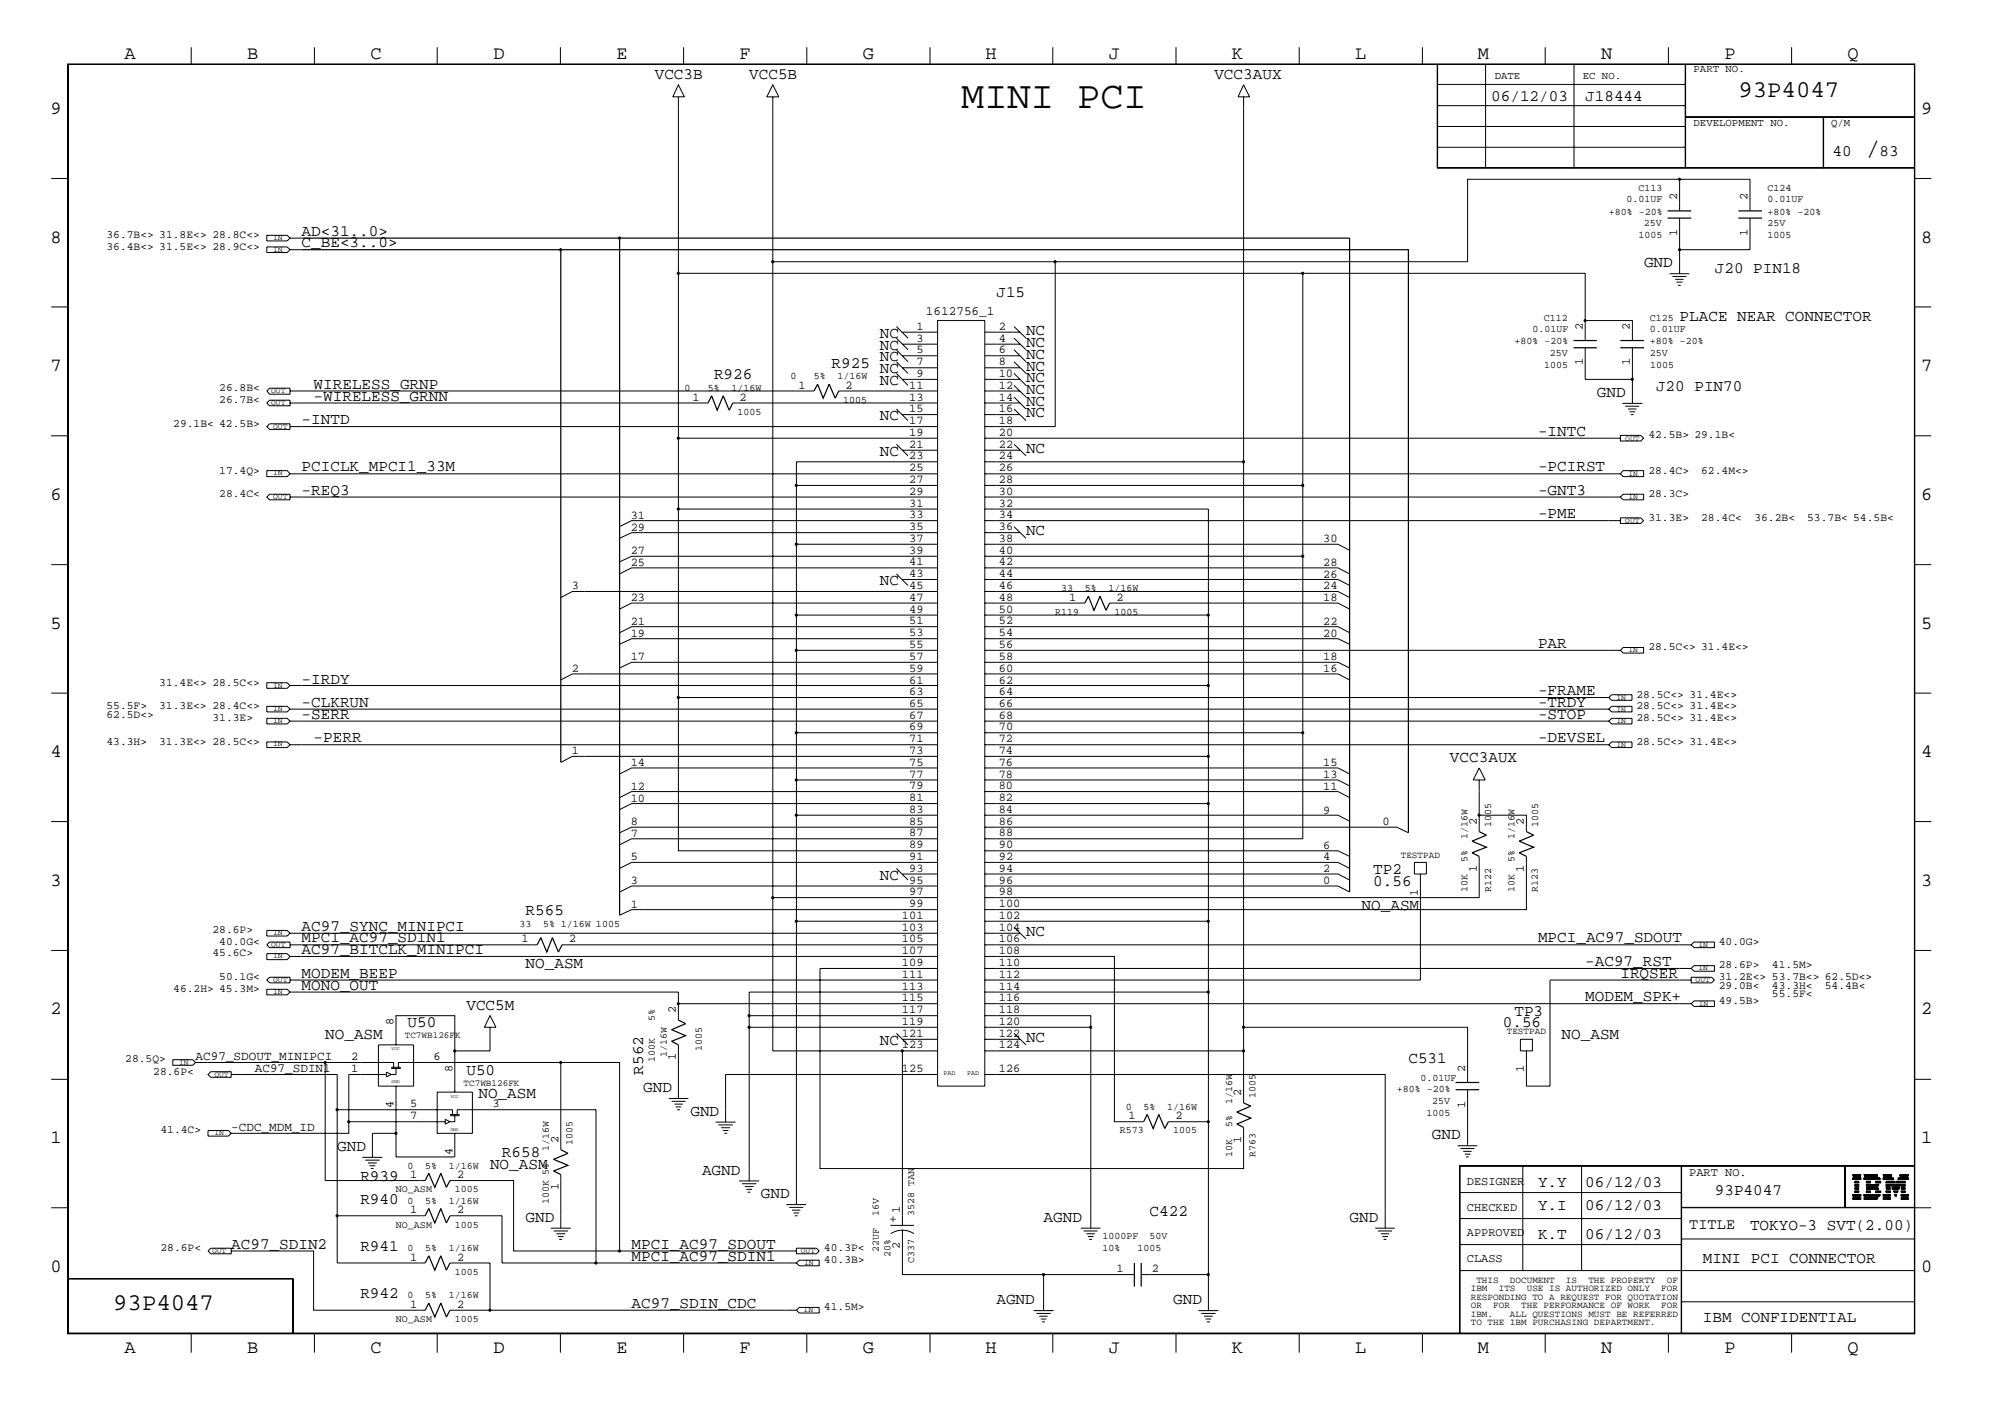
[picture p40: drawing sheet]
<svg xmlns="http://www.w3.org/2000/svg" width="423mm" height="299mm" viewBox="0 0 423 299" stroke-linecap="round" stroke-linejoin="round" font-family="sans-serif">
<defs><g id="words">
<text font-size="8.2" x="203.5" y="22.9">MINI PCI</text>
<text font-size="5.2" x="395" y="32.9">/</text>
<g font-size="5.1">
<text x="368" y="20.5">93P4047</text>
<text x="24" y="277.2">93P4047</text>
</g>
<g font-size="4">
<text x="26.3" y="12.5">A</text>
<text x="52.3" y="12.5">B</text>
<text x="78.4" y="12.5">C</text>
<text x="104.5" y="12.5">D</text>
<text x="130.5" y="12.5">E</text>
<text x="156.5" y="12.5">F</text>
<text x="182.6" y="12.5">G</text>
<text x="208.6" y="12.5">H</text>
<text x="234.7" y="12.5">J</text>
<text x="260.8" y="12.5">K</text>
<text x="286.9" y="12.5">L</text>
<text x="312.8" y="12.5">M</text>
<text x="338.9" y="12.5">N</text>
<text x="365" y="12.5">P</text>
<text x="391.1" y="12.5">Q</text>
<text x="10.7" y="24.1">9</text>
<text x="406.7" y="24.1">9</text>
<text x="10.7" y="51.4">8</text>
<text x="406.7" y="51.4">8</text>
<text x="10.7" y="78.6">7</text>
<text x="406.7" y="78.6">7</text>
<text x="10.7" y="105.8">6</text>
<text x="406.7" y="105.8">6</text>
<text x="10.7" y="133.1">5</text>
<text x="406.7" y="133.1">5</text>
<text x="10.7" y="160.2">4</text>
<text x="406.7" y="160.2">4</text>
<text x="10.7" y="187.5">3</text>
<text x="406.7" y="187.5">3</text>
<text x="10.7" y="214.6">2</text>
<text x="406.7" y="214.6">2</text>
<text x="10.7" y="241.9">1</text>
<text x="406.7" y="241.9">1</text>
<text x="10.7" y="269.2">0</text>
<text x="406.7" y="269.2">0</text>
<text x="26.3" y="286.2">A</text>
<text x="52.3" y="286.2">B</text>
<text x="78.4" y="286.2">C</text>
<text x="104.5" y="286.2">D</text>
<text x="130.5" y="286.2">E</text>
<text x="156.5" y="286.2">F</text>
<text x="182.6" y="286.2">G</text>
<text x="208.6" y="286.2">H</text>
<text x="234.7" y="286.2">J</text>
<text x="260.8" y="286.2">K</text>
<text x="286.9" y="286.2">L</text>
<text x="312.8" y="286.2">M</text>
<text x="338.9" y="286.2">N</text>
<text x="365" y="286.2">P</text>
<text x="391.1" y="286.2">Q</text>
</g>
<g font-size="3.4">
<text x="138.6" y="16.7">VCC3B</text>
<text x="158.6" y="16.7">VCC5B</text>
<text x="257" y="16.7">VCC3AUX</text>
<text x="315.6" y="21.4">06/12/03</text>
<text x="335.5" y="21.4">J18444</text>
<text x="387.9" y="32.9">40</text>
<text x="397.8" y="32.9">83</text>
<text x="63.8" y="52.3">C_BE&lt;3..0&gt;</text>
<text x="63.8" y="49.9">AD&lt;31..0&gt;</text>
<text x="348" y="56.6">GND</text>
<text x="363" y="57.8">J20 PIN18</text>
<text x="210.9" y="62.8">J15</text>
<text x="186.3" y="71.5">NC</text>
<text x="217.2" y="70.9">NC</text>
<text x="355.5" y="67.8">PLACE NEAR CONNECTOR</text>
<text x="176" y="77.8">R925</text>
<text x="186.3" y="76.5">NC</text>
<text x="186.3" y="74">NC</text>
<text x="217.2" y="73.4">NC</text>
<text x="217.2" y="75.9">NC</text>
<text x="66.4" y="82.3">WIRELESS_GRNP</text>
<text x="151.1" y="80.3">R926</text>
<text x="186.3" y="79">NC</text>
<text x="186.3" y="81.4">NC</text>
<text x="217.2" y="80.9">NC</text>
<text x="217.2" y="83.4">NC</text>
<text x="217.2" y="78.4">NC</text>
<text x="338" y="84">GND</text>
<text x="350.5" y="82.7">J20 PIN70</text>
<text x="63.8" y="89.7">-INTD</text>
<text x="66.4" y="84.8">-WIRELESS_GRNN</text>
<text x="186.3" y="88.9">NC</text>
<text x="217.2" y="88.3">NC</text>
<text x="217.2" y="85.9">NC</text>
<text x="217.2" y="95.8">NC</text>
<text x="325.5" y="92.2">-INTC</text>
<text x="63.8" y="99.7">PCICLK_MPCI1_33M</text>
<text x="186.3" y="96.4">NC</text>
<text x="325.5" y="99.7">-PCIRST</text>
<text x="63.8" y="104.7">-REQ3</text>
<text x="325.5" y="104.7">-GNT3</text>
<text x="217.2" y="113.3">NC</text>
<text x="325.5" y="109.6">-PME</text>
<text x="186.3" y="123.9">NC</text>
<text x="325.5" y="137.1">PAR</text>
<text x="63.8" y="149.5">-CLKRUN</text>
<text x="63.8" y="144.6">-IRDY</text>
<text x="325.5" y="147.1">-FRAME</text>
<text x="325.5" y="149.5">-TRDY</text>
<text x="63.8" y="152.1">-SERR</text>
<text x="325.5" y="152.1">-STOP</text>
<text x="66.4" y="157.1">-PERR</text>
<text x="306.9" y="161.3">VCC3AUX</text>
<text x="325.5" y="157.1">-DEVSEL</text>
<text x="290.7" y="184.9">TP2</text>
<text x="186.3" y="186.2">NC</text>
<text x="290.7" y="187.5">0.56</text>
<text x="63.8" y="196.9">AC97_SYNC_MINIPCI</text>
<text x="111.3" y="193.6">R565</text>
<text x="288.2" y="192.4">NO_ASM</text>
<text x="63.8" y="201.9">AC97_BITCLK_MINIPCI</text>
<text x="63.8" y="199.4">MPCI_AC97_SDIN1</text>
<text x="217.2" y="198">NC</text>
<text x="325.5" y="199.4">MPCI_AC97_SDOUT</text>
<text x="63.8" y="209.4">MONO_OUT</text>
<text x="63.8" y="206.8">MODEM_BEEP</text>
<text x="111.3" y="204.9">NO_ASM</text>
<text x="335.5" y="204.4">-AC97_RST</text>
<text x="343" y="206.8">IRQSER</text>
<text x="98.7" y="213.6">VCC5M</text>
<text x="320.5" y="214.9">TP3</text>
<text x="335.5" y="211.8">MODEM_SPK+</text>
<text x="68.8" y="219.9">NO_ASM</text>
<text x="86.3" y="217.3">U50</text>
<text x="186.3" y="221.1">NC</text>
<text x="217.2" y="220.5">NC</text>
<text x="318.1" y="217.3">0.56</text>
<text x="330.5" y="219.9">NO_ASM</text>
<text x="98.7" y="227.3">U50</text>
<text x="136.1" y="227.3" transform="rotate(-90 136.1 227.3)">R562</text>
<text x="298.1" y="224.8">C531</text>
<text x="101.3" y="232.3">NO_ASM</text>
<text x="136.1" y="231.1">GND</text>
<text x="146.1" y="236.1">GND</text>
<text x="71.4" y="243.5">GND</text>
<text x="106.3" y="244.8">R658</text>
<text x="303.1" y="241">GND</text>
<text x="76.3" y="249.8">R939</text>
<text x="103.7" y="247.2">NO_ASM</text>
<text x="148.6" y="248.5">AGND</text>
<text x="325.5" y="251">Y.Y</text>
<text x="335.5" y="251">06/12/03</text>
<text x="76.3" y="254.8">R940</text>
<text x="161" y="253.5">GND</text>
<text x="243.3" y="257.2">C422</text>
<text x="325.5" y="255.9">Y.I</text>
<text x="335.5" y="255.9">06/12/03</text>
<text x="363" y="252.7">93P4047</text>
<text x="111.3" y="258.5">GND</text>
<text x="220.9" y="258.5">AGND</text>
<text x="285.7" y="258.5">GND</text>
<text x="325.5" y="262.2">K.T</text>
<text x="335.5" y="262.2">06/12/03</text>
<text x="370.4" y="260.2">TOKYO-3 SVT(2.00)</text>
<text x="48.9" y="264.2">AC97_SDIN2</text>
<text x="76.3" y="264.7">R941</text>
<text x="133.7" y="266.7">MPCI_AC97_SDIN1</text>
<text x="133.7" y="264.2">MPCI_AC97_SDOUT</text>
<text x="360.4" y="267.2">MINI PCI CONNECTOR</text>
<text x="76.3" y="274.7">R942</text>
<text x="210.9" y="275.9">AGND</text>
<text x="248.3" y="275.9">GND</text>
<text x="133.7" y="276.7">AC97_SDIN_CDC</text>
<text x="360.4" y="279.7">IBM CONFIDENTIAL</text>
</g>
<text font-size="3.2" x="357.5" y="260">TITLE</text>
<g font-size="2.7">
<text x="196" y="66.5">1612756_1</text>
<text x="41.4" y="224.4">AC97_SDOUT_MINIPCI</text>
<text x="53.9" y="226.8">AC97_SDIN1</text>
<text x="48.9" y="239.3">-CDC_MDM_ID</text>
<text x="189.7" y="258.8" transform="rotate(-90 189.7 258.8)">+</text>
</g>
<g font-size="2.5">
<text x="355" y="42.4" transform="rotate(-90 355 42.4)">2</text>
<text x="369.9" y="42.4" transform="rotate(-90 369.9 42.4)">2</text>
<text x="355" y="49.9" transform="rotate(-90 355 49.9)">1</text>
<text x="369.9" y="49.9" transform="rotate(-90 369.9 49.9)">1</text>
<text x="194" y="69.8">1</text>
<text x="211.4" y="69.8">2</text>
<text x="335" y="69.8" transform="rotate(-90 335 69.8)">2</text>
<text x="345" y="69.8" transform="rotate(-90 345 69.8)">2</text>
<text x="194" y="72.3">3</text>
<text x="194" y="74.8">5</text>
<text x="194" y="77.3">7</text>
<text x="211.4" y="72.3">4</text>
<text x="211.4" y="74.8">6</text>
<text x="211.4" y="77.3">8</text>
<text x="335" y="77.3" transform="rotate(-90 335 77.3)">1</text>
<text x="345" y="77.3" transform="rotate(-90 345 77.3)">1</text>
<text x="169" y="82.3">1</text>
<text x="179" y="82.3">2</text>
<text x="192.4" y="82.3">11</text>
<text x="194" y="79.8">9</text>
<text x="211.4" y="79.8">10</text>
<text x="211.4" y="82.3">12</text>
<text x="146.6" y="84.8">1</text>
<text x="156.5" y="84.8">2</text>
<text x="192.4" y="84.8">13</text>
<text x="192.4" y="87.2">15</text>
<text x="192.4" y="89.7">17</text>
<text x="211.4" y="84.8">14</text>
<text x="211.4" y="87.2">16</text>
<text x="211.4" y="89.7">18</text>
<text x="192.4" y="92.2">19</text>
<text x="192.4" y="94.7">21</text>
<text x="211.4" y="92.2">20</text>
<text x="211.4" y="94.7">22</text>
<text x="192.4" y="97.2">23</text>
<text x="192.4" y="99.7">25</text>
<text x="211.4" y="97.2">24</text>
<text x="211.4" y="99.7">26</text>
<text x="192.4" y="107.2">31</text>
<text x="192.4" y="104.7">29</text>
<text x="192.4" y="102.2">27</text>
<text x="211.4" y="107.2">32</text>
<text x="211.4" y="104.7">30</text>
<text x="211.4" y="102.2">28</text>
<text x="133.5" y="112.3">29</text>
<text x="133.5" y="109.8">31</text>
<text x="192.4" y="112.2">35</text>
<text x="192.4" y="109.6">33</text>
<text x="211.4" y="112.2">36</text>
<text x="211.4" y="109.6">34</text>
<text x="133.5" y="119.7">25</text>
<text x="133.5" y="117.3">27</text>
<text x="192.4" y="119.6">41</text>
<text x="192.4" y="117.2">39</text>
<text x="192.4" y="114.6">37</text>
<text x="211.4" y="119.6">42</text>
<text x="211.4" y="117.2">40</text>
<text x="211.4" y="114.6">38</text>
<text x="280.1" y="119.7">28</text>
<text x="280.1" y="114.7">30</text>
<text x="121.1" y="124.7">3</text>
<text x="192.4" y="124.6">45</text>
<text x="192.4" y="122.2">43</text>
<text x="211.4" y="124.6">46</text>
<text x="211.4" y="122.2">44</text>
<text x="280.1" y="124.7">24</text>
<text x="280.1" y="122.3">26</text>
<text x="133.5" y="127.3">23</text>
<text x="192.4" y="129.6">49</text>
<text x="192.4" y="127.1">47</text>
<text x="211.4" y="129.6">50</text>
<text x="211.4" y="127.1">48</text>
<text x="226.3" y="127.1">1</text>
<text x="236.3" y="127.1">2</text>
<text x="280.1" y="127.3">18</text>
<text x="133.5" y="134.7">19</text>
<text x="133.5" y="132.2">21</text>
<text x="192.4" y="137.1">55</text>
<text x="192.4" y="134.6">53</text>
<text x="192.4" y="132.1">51</text>
<text x="211.4" y="137.1">56</text>
<text x="211.4" y="134.6">54</text>
<text x="211.4" y="132.1">52</text>
<text x="280.1" y="134.7">20</text>
<text x="280.1" y="132.2">22</text>
<text x="121.1" y="142.2">2</text>
<text x="133.5" y="139.7">17</text>
<text x="192.4" y="142.1">59</text>
<text x="192.4" y="139.6">57</text>
<text x="211.4" y="142.1">60</text>
<text x="211.4" y="139.6">58</text>
<text x="280.1" y="139.7">18</text>
<text x="280.1" y="142.2">16</text>
<text x="192.4" y="149.5">65</text>
<text x="192.4" y="147.1">63</text>
<text x="192.4" y="144.6">61</text>
<text x="211.4" y="149.5">66</text>
<text x="211.4" y="147.1">64</text>
<text x="211.4" y="144.6">62</text>
<text x="192.4" y="154.5">69</text>
<text x="192.4" y="152.1">67</text>
<text x="211.4" y="154.5">70</text>
<text x="211.4" y="152.1">68</text>
<text x="121.1" y="159.6">1</text>
<text x="192.4" y="157.1">71</text>
<text x="192.4" y="159.5">73</text>
<text x="211.4" y="157.1">72</text>
<text x="211.4" y="159.5">74</text>
<text x="133.5" y="167.1">12</text>
<text x="133.5" y="162.1">14</text>
<text x="192.4" y="162.1">75</text>
<text x="192.4" y="164.5">77</text>
<text x="192.4" y="167">79</text>
<text x="211.4" y="162.1">76</text>
<text x="211.4" y="164.5">78</text>
<text x="211.4" y="167">80</text>
<text x="280.1" y="167.1">11</text>
<text x="280.1" y="164.6">13</text>
<text x="280.1" y="162.1">15</text>
<text x="133.5" y="169.6">10</text>
<text x="192.4" y="169.5">81</text>
<text x="192.4" y="172">83</text>
<text x="211.4" y="169.5">82</text>
<text x="211.4" y="172">84</text>
<text x="280.1" y="172.1">9</text>
<text x="133.5" y="177">7</text>
<text x="133.5" y="174.6">8</text>
<text x="192.4" y="179.5">89</text>
<text x="192.4" y="177">87</text>
<text x="192.4" y="174.5">85</text>
<text x="211.4" y="179.5">90</text>
<text x="211.4" y="177">88</text>
<text x="211.4" y="174.5">86</text>
<text x="280.1" y="179.6">6</text>
<text x="292.6" y="174.6">0</text>
<text x="312.6" y="174.5" transform="rotate(-90 312.6 174.5)">2</text>
<text x="322.6" y="174.5" transform="rotate(-90 322.6 174.5)">2</text>
<text x="133.5" y="182">5</text>
<text x="192.4" y="184.5">93</text>
<text x="192.4" y="181.9">91</text>
<text x="211.4" y="184.5">94</text>
<text x="211.4" y="181.9">92</text>
<text x="280.1" y="184.6">2</text>
<text x="280.1" y="182">4</text>
<text x="312.6" y="184.5" transform="rotate(-90 312.6 184.5)">1</text>
<text x="322.6" y="184.5" transform="rotate(-90 322.6 184.5)">1</text>
<text x="133.5" y="187">3</text>
<text x="192.4" y="191.9">99</text>
<text x="192.4" y="189.4">97</text>
<text x="192.4" y="186.9">95</text>
<text x="211.4" y="191.9">100</text>
<text x="211.4" y="189.4">98</text>
<text x="211.4" y="186.9">96</text>
<text x="280.1" y="187">0</text>
<text x="300.1" y="189.5" transform="rotate(-90 300.1 189.5)">1</text>
<text x="133.5" y="192">1</text>
<text x="190.9" y="196.9">103</text>
<text x="190.9" y="194.4">101</text>
<text x="211.4" y="196.9">104</text>
<text x="211.4" y="194.4">102</text>
<text x="110.4" y="199.4">1</text>
<text x="120.5" y="199.4">2</text>
<text x="190.9" y="201.9">107</text>
<text x="190.9" y="199.4">105</text>
<text x="211.4" y="201.9">108</text>
<text x="211.4" y="199.4">106</text>
<text x="190.9" y="209.4">113</text>
<text x="190.9" y="206.8">111</text>
<text x="190.9" y="204.4">109</text>
<text x="211.4" y="209.4">114</text>
<text x="211.4" y="206.8">112</text>
<text x="211.4" y="204.4">110</text>
<text x="143.1" y="214.4" transform="rotate(-90 143.1 214.4)">2</text>
<text x="190.9" y="214.4">117</text>
<text x="190.9" y="211.8">115</text>
<text x="211.4" y="214.4">118</text>
<text x="211.4" y="211.8">116</text>
<text x="83.3" y="216.8" transform="rotate(-90 83.3 216.8)">8</text>
<text x="190.9" y="216.8">119</text>
<text x="190.9" y="221.8">123</text>
<text x="190.9" y="219.4">121</text>
<text x="211.4" y="219.4">122</text>
<text x="211.4" y="216.8">120</text>
<text x="211.4" y="221.8">124</text>
<text x="74.3" y="224.4">2</text>
<text x="74.3" y="226.8">1</text>
<text x="91.8" y="224.4">6</text>
<text x="95.8" y="226.8" transform="rotate(-90 95.8 226.8)">8</text>
<text x="143.1" y="224.4" transform="rotate(-90 143.1 224.4)">1</text>
<text x="190.9" y="226.8">125</text>
<text x="211.4" y="226.8">126</text>
<text x="310.1" y="226.8" transform="rotate(-90 310.1 226.8)">2</text>
<text x="322.6" y="226.8" transform="rotate(-90 322.6 226.8)">1</text>
<text x="262.7" y="231.8" transform="rotate(-90 262.7 231.8)">2</text>
<text x="83.3" y="234.4" transform="rotate(-90 83.3 234.4)">4</text>
<text x="86.8" y="234.3">5</text>
<text x="86.8" y="236.8">7</text>
<text x="104.2" y="234.3">3</text>
<text x="238.8" y="236.8">1</text>
<text x="248.8" y="236.8">2</text>
<text x="310.1" y="234.4" transform="rotate(-90 310.1 234.4)">1</text>
<text x="95.8" y="244.3" transform="rotate(-90 95.8 244.3)">4</text>
<text x="118.2" y="241.8" transform="rotate(-90 118.2 241.8)">2</text>
<text x="262.7" y="241.8" transform="rotate(-90 262.7 241.8)">1</text>
<text x="86.8" y="249.3">1</text>
<text x="96.8" y="249.3">2</text>
<text x="118.2" y="251.8" transform="rotate(-90 118.2 251.8)">1</text>
<text x="310.5" y="250.6">DESIGNER</text>
<text x="357.5" y="248.8">PART NO.</text>
<text x="86.8" y="256.7">1</text>
<text x="96.8" y="256.7">2</text>
<text x="190.5" y="256.7" transform="rotate(-90 190.5 256.7)">1</text>
<text x="310.5" y="256.1">CHECKED</text>
<text x="310.5" y="261.5">APPROVED</text>
<text x="86.8" y="266.7">1</text>
<text x="96.8" y="266.7">2</text>
<text x="190.5" y="264.2" transform="rotate(-90 190.5 264.2)">2</text>
<text x="236.3" y="269.2">1</text>
<text x="243.8" y="269.2">2</text>
<text x="310.5" y="267">CLASS</text>
<text x="86.8" y="276.7">1</text>
<text x="96.8" y="276.7">2</text>
</g>
<g font-size="2.4">
<text x="22.5" y="52.8">36.4B&lt;&gt; 31.5E&lt;&gt; 28.9C&lt;&gt;</text>
<text x="22.5" y="50.4">36.7B&lt;&gt; 31.8E&lt;&gt; 28.8C&lt;&gt;</text>
<text x="46.4" y="82.7">26.8B&lt;</text>
<text x="46.4" y="85.3">26.7B&lt;</text>
<text x="36.7" y="90.3">29.1B&lt; 42.5B&gt;</text>
<text x="348.9" y="92.7">42.5B&gt; 29.1B&lt;</text>
<text x="46.4" y="100.2">17.4Q&gt;</text>
<text x="348.9" y="100.2">28.4C&gt;</text>
<text x="360.1" y="100.2">62.4M&lt;&gt;</text>
<text x="46.4" y="105.2">28.4C&lt;</text>
<text x="348.9" y="105.2">28.3C&gt;</text>
<text x="348.9" y="110.2">31.3E&gt;</text>
<text x="360.1" y="110.2">28.4C&lt;</text>
<text x="371.3" y="110.2">36.2B&lt;</text>
<text x="382.5" y="110.2">53.7B&lt; 54.5B&lt;</text>
<text x="348.9" y="137.6">28.5C&lt;&gt; 31.4E&lt;&gt;</text>
<text x="33.7" y="145">31.4E&lt;&gt; 28.5C&lt;&gt;</text>
<text x="346.4" y="147.6">28.5C&lt;&gt; 31.4E&lt;&gt;</text>
<text x="22.5" y="151.8">62.5D&lt;&gt;</text>
<text x="22.5" y="150">55.5F&gt;</text>
<text x="33.7" y="150">31.3E&lt;&gt; 28.4C&lt;&gt;</text>
<text x="45" y="152.6">31.3E&gt;</text>
<text x="346.4" y="150">28.5C&lt;&gt; 31.4E&lt;&gt;</text>
<text x="346.4" y="152.6">28.5C&lt;&gt; 31.4E&lt;&gt;</text>
<text x="22.5" y="157.6">43.3H&gt;</text>
<text x="33.7" y="157.6">31.3E&lt;&gt; 28.5C&lt;&gt;</text>
<text x="346.4" y="157.6">28.5C&lt;&gt; 31.4E&lt;&gt;</text>
<text x="45" y="197.4">28.6P&gt;</text>
<text x="45" y="202.4">45.6C&gt;</text>
<text x="46.4" y="199.9">40.0G&lt;</text>
<text x="363.8" y="199.9">40.0G&gt;</text>
<text x="36.7" y="209.9">46.2H&gt; 45.3M&gt;</text>
<text x="46.4" y="207.3">50.1G&lt;</text>
<text x="363.8" y="204.9">28.6P&gt;</text>
<text x="363.8" y="209.2">29.0B&lt;</text>
<text x="363.8" y="207.3">31.2E&lt;&gt; 53.7B&lt;&gt; 62.5D&lt;&gt;</text>
<text x="375.1" y="204.9">41.5M&gt;</text>
<text x="375.1" y="209.2">43.3H&lt;</text>
<text x="386.2" y="209.2">54.4B&lt;</text>
<text x="363.8" y="212.3">49.5B&gt;</text>
<text x="375.1" y="211">55.5F&lt;</text>
<text x="26.5" y="224.8">28.5Q&gt;</text>
<text x="32.4" y="227.3">28.6P&lt;</text>
<text x="34" y="239.8">41.4C&gt;</text>
<text x="34" y="264.7">28.6P&lt;</text>
<text x="174.4" y="267.2">40.3B&gt;</text>
<text x="174.4" y="264.7">40.3P&lt;</text>
<text x="174.4" y="277.2">41.5M&gt;</text>
</g>
<g font-size="2.3">
<text x="316.4" y="16.7">DATE</text>
<text x="335" y="16.7">EC NO.</text>
<text x="358.5" y="15.2">PART NO.</text>
<text x="358.5" y="26.6">DEVELOPMENT NO.</text>
<text x="387.6" y="26.6">Q/M</text>
</g>
<g font-size="2.1">
<text x="346.8" y="40.4">C113</text>
<text x="374.1" y="40.4">C124</text>
<text x="340.5" y="45.4">+80% -20%</text>
<text x="344.3" y="42.8">0.01UF</text>
<text x="348" y="47.8">25V</text>
<text x="374.1" y="47.8">25V</text>
<text x="374.1" y="45.4">+80% -20%</text>
<text x="374.1" y="42.8">0.01UF</text>
<text x="346.8" y="50.4">1005</text>
<text x="374.1" y="50.4">1005</text>
<text x="324.4" y="70.3">0.01UF</text>
<text x="326.8" y="67.8">C112</text>
<text x="349.2" y="70.3">0.01UF</text>
<text x="349.2" y="67.8">C125</text>
<text x="320.5" y="72.8">+80% -20%</text>
<text x="326.8" y="77.8">1005</text>
<text x="328.1" y="75.3">25V</text>
<text x="349.2" y="75.3">25V</text>
<text x="349.2" y="72.8">+80% -20%</text>
<text x="349.3" y="77.8">1005</text>
<text x="144.9" y="82.7">0</text>
<text x="149.9" y="82.7">5%</text>
<text x="154.9" y="82.7">1/16W</text>
<text x="167.3" y="80.3">0</text>
<text x="172.3" y="80.3">5%</text>
<text x="177.3" y="80.3">1/16W</text>
<text x="156.1" y="87.7">1005</text>
<text x="178.5" y="85.3">1005</text>
<text x="224.6" y="125.1">33</text>
<text x="229.6" y="125.1">5%</text>
<text x="234.6" y="125.1">1/16W</text>
<text x="223.4" y="130.1">R119</text>
<text x="235.9" y="130.1">1005</text>
<text x="310.6" y="177.5" transform="rotate(-90 310.6 177.5)">1/16W</text>
<text x="315.6" y="175" transform="rotate(-90 315.6 175)">1005</text>
<text x="320.5" y="177.5" transform="rotate(-90 320.5 177.5)">1/16W</text>
<text x="325.5" y="175" transform="rotate(-90 325.5 175)">1005</text>
<text x="310.6" y="182.5" transform="rotate(-90 310.6 182.5)">5%</text>
<text x="320.5" y="182.5" transform="rotate(-90 320.5 182.5)">5%</text>
<text x="310.6" y="188.7" transform="rotate(-90 310.6 188.7)">10K</text>
<text x="315.6" y="188.7" transform="rotate(-90 315.6 188.7)">R122</text>
<text x="320.5" y="188.7" transform="rotate(-90 320.5 188.7)">10K</text>
<text x="325.5" y="188.7" transform="rotate(-90 325.5 188.7)">R123</text>
<text x="110" y="196.2">33</text>
<text x="115" y="196.2">5% 1/16W 1005</text>
<text x="138.6" y="216.1" transform="rotate(-90 138.6 216.1)">5%</text>
<text x="138.6" y="224.8" transform="rotate(-90 138.6 224.8)">100K</text>
<text x="141.1" y="223.6" transform="rotate(-90 141.1 223.6)">1/16W</text>
<text x="148.6" y="222.3" transform="rotate(-90 148.6 222.3)">1005</text>
<text x="260.8" y="233.5" transform="rotate(-90 260.8 233.5)">1/16W</text>
<text x="265.8" y="232.3" transform="rotate(-90 265.8 232.3)">1005</text>
<text x="295.7" y="231.1">+80% -20%</text>
<text x="300.7" y="228.6">0.01UF</text>
<text x="303.1" y="233.5">25V</text>
<text x="237.1" y="239.8">R573</text>
<text x="238.3" y="234.8">0</text>
<text x="242.1" y="234.8">5%</text>
<text x="247.1" y="234.8">1/16W</text>
<text x="248.3" y="239.8">1005</text>
<text x="260.8" y="238.5" transform="rotate(-90 260.8 238.5)">5%</text>
<text x="301.9" y="236.1">1005</text>
<text x="116.2" y="243.5" transform="rotate(-90 116.2 243.5)">1/16W</text>
<text x="121.2" y="242.2" transform="rotate(-90 121.2 242.2)">1005</text>
<text x="260.8" y="244.8" transform="rotate(-90 260.8 244.8)">10K</text>
<text x="265.8" y="244.8" transform="rotate(-90 265.8 244.8)">R763</text>
<text x="86.3" y="247.2">0</text>
<text x="90" y="247.2">5%</text>
<text x="95" y="247.2">1/16W</text>
<text x="83.8" y="252.2">NO_ASM</text>
<text x="86.3" y="254.8">0</text>
<text x="90" y="254.8">5%</text>
<text x="95" y="254.8">1/16W</text>
<text x="96.3" y="252.2">1005</text>
<text x="116.2" y="254.8" transform="rotate(-90 116.2 254.8)">100K 5%</text>
<text x="186" y="257.3" transform="rotate(-90 186 257.3)">16V</text>
<text x="193.5" y="257.2" transform="rotate(-90 193.5 257.2)">3528 TAN</text>
<text x="83.8" y="259.8">NO_ASM</text>
<text x="96.3" y="259.8">1005</text>
<text x="233.3" y="262.2">1000PF</text>
<text x="243.3" y="262.2">50V</text>
<text x="86.3" y="264.7">0</text>
<text x="90" y="264.7">5%</text>
<text x="95" y="264.7">1/16W</text>
<text x="96.3" y="269.7">1005</text>
<text x="186" y="264.8" transform="rotate(-90 186 264.8)">22UF</text>
<text x="188.5" y="266" transform="rotate(-90 188.5 266)">20%</text>
<text x="193.5" y="267.2" transform="rotate(-90 193.5 267.2)">C337</text>
<text x="233.3" y="264.7">10%</text>
<text x="240.8" y="264.7">1005</text>
<text x="86.3" y="274.7">0</text>
<text x="90" y="274.7">5%</text>
<text x="95" y="274.7">1/16W</text>
<text x="83.8" y="279.7">NO_ASM</text>
<text x="96.3" y="279.7">1005</text>
</g>
<g font-size="2">
<text x="296.5" y="181.4">TESTPAD</text>
<text x="85.7" y="219.7">TC7WB126FK</text>
<text x="318.9" y="218.9">TESTPAD</text>
<text x="98.1" y="229.7">TC7WB126FK</text>
<text x="311.3" y="273.2">IBM</text>
<text x="311.3" y="275">RESPONDING TO A REQUEST FOR QUOTATION</text>
<text x="312.5" y="271.4">THIS</text>
<text x="317.2" y="273.2">ITS</text>
<text x="319.6" y="271.4">DOCUMENT</text>
<text x="323.2" y="273.2">USE IS AUTHORIZED ONLY</text>
<text x="331.5" y="271.4">IS</text>
<text x="336.2" y="271.4">THE PROPERTY</text>
<text x="351.6" y="273.2">FOR</text>
<text x="352.8" y="271.4">OF</text>
<text x="311.3" y="276.7">OR</text>
<text x="311.3" y="278.6">IBM.</text>
<text x="311.3" y="280.2">TO THE IBM PURCHASING DEPARTMENT.</text>
<text x="316.1" y="276.7">FOR</text>
<text x="319.6" y="278.6">ALL QUESTIONS MUST BE REFERRED</text>
<text x="322" y="276.7">THE PERFORMANCE OF WORK</text>
<text x="351.6" y="276.7">FOR</text>
</g>
<g font-size="1.7">
<text x="57.8" y="50.7">IN</text>
<text x="57.8" y="53.3">IN</text>
<text x="57.4" y="83.2">OUT</text>
<text x="57.4" y="85.7">OUT</text>
<text x="57.8" y="90.7">OUT</text>
<text x="344" y="93.2">OUT</text>
<text x="57.8" y="100.6">IN</text>
<text x="344.7" y="100.7">IN</text>
<text x="57.8" y="105.7">OUT</text>
<text x="344.7" y="105.7">IN</text>
<text x="344" y="110.7">OUT</text>
<text x="344.7" y="138">IN</text>
<text x="57.8" y="145.5">IN</text>
<text x="342.1" y="148">IN</text>
<text x="57.8" y="150.5">IN</text>
<text x="57.8" y="152.9">IN</text>
<text x="342.1" y="150.5">IN</text>
<text x="342.1" y="153">IN</text>
<text x="57.8" y="157.9">IN</text>
<text x="342.1" y="158">IN</text>
<text x="57.8" y="197.8">IN</text>
<text x="57.4" y="200.3">OUT</text>
<text x="57.8" y="202.8">IN</text>
<text x="359.5" y="200.3">IN</text>
<text x="57.8" y="207.9">OUT</text>
<text x="358.9" y="207.9">OUT</text>
<text x="359.5" y="205.3">IN</text>
<text x="57.8" y="210.3">IN</text>
<text x="359.6" y="212.9">IN</text>
<text x="37.9" y="225.2">IN</text>
<text x="45.4" y="227.8">OUT</text>
<text x="45.4" y="240.2">IN</text>
<text x="44.9" y="265.2">OUT</text>
<text x="169.5" y="265.2">OUT</text>
<text x="170.2" y="267.6">IN</text>
<text x="170.1" y="277.5">IN</text>
</g>
<g font-size="1.4">
<text x="199.7" y="227.3">PAD</text>
<text x="204.7" y="227.3">PAD</text>
</g>
<g font-size="1">
<text x="82.9" y="222.3">VCC</text>
<text x="82.9" y="229.2">GND</text>
<text x="95.3" y="232.2">VCC</text>
<text x="95.3" y="239.2">GND</text>
</g>
</g></defs>
<g fill="none" stroke="#000" stroke-width=".25">
<path d="M63.8 50.4h67.3v143.2M63.8 52.8h54.9v108.5M118.7 52.8h179.4v123.4M131.1 50.4h154.6v138.3M353 46.1h5M353 44.6h5M368 46.1h5M368 44.6h5M333.1 73.6h4.9M333.1 72.1h4.9M343 73.6h5M343 72.1h5"/>
<path d="M149.9 85.3l.7-1.6 1.2 3.1 1.3-3.1 1.2 3.1 .8-1.5M172.3 82.7l.8-1.4 1.1 2.9 1.3-2.9 1.3 2.9 .7-1.5M229.6 127.6l.8-1.4 1.2 2.9 1.2-2.9 1.3 2.9 .8-1.5M313.1 175.9l1.5 .8-3 1.3 3 1.2-3 1.2 1.5 .8M323.1 175.9l1.5 .8-3 1.3 3 1.2-3 1.2 1.5 .8M113.7 199.9l.8-1.5 1.2 3 1.2-3 1.3 3 .8-1.5M143.6 215.8l1.5 .8-2.9 1.2 2.9 1.3-2.9 1.2 1.4 .8M242.1 237.3l.7-1.5 1.3 3 1.2-3 1.2 3 .8-1.5M263.2 233.3l1.6 .7-3 1.3 3 1.3-3 1.2 1.4 .7M308.1 230.5h5M308.1 229h5M90 257.2l.8-1.5 1.2 3 1.3-3 1.2 3 .7-1.5"/>
<path d="M90 249.8l.8-1.6 1.2 3 1.3-3 1.2 3 .7-1.4M118.7 243.2l1.5 .8-3 1.3 3 1.2-3 1.2 1.5 .8M90 277.2l.8-1.5 1.2 2.9 1.3-2.9 1.2 2.9 .7-1.4M90 267.2l.8-1.5 1.2 3 1.3-3 1.2 3 .7-1.5M240.1 267.2v5M241.6 267.2v5"/>
</g>
<g fill="none" stroke="#000" stroke-width=".21">
<path d="M14.3 13.5h391v268.7h-391zM14.5 13.6h390.7v268.4h-390.7zM40.5 10v3.5M66.5 10v3.5M92.5 10v3.5M118.6 10v3.5M143.6 17.9l1.3 2.6h-2.5zM144.7 10v3.5M163.6 17.9l1.2 2.6h-2.5zM170.8 10v3.5M196.8 10v3.5M222.8 10v3.5"/>
<path d="M248.9 10v3.5M263.2 17.9l1.3 2.6h-2.5zM275 10v3.5M301.1 10v3.5M304.2 13.5v22.1h101.1M304.2 17.9h52.5M304.3 13.5v22.1M314.5 13.5v22.1M327.1 10v3.5M333.2 13.5v22.1M353.1 10v3.5M356.7 13.5v22.1"/>
<path d="M356.8 13.5v22.1M379.2 10v3.5M10.8 37.8h3.5M143.6 20.5v37.3M163.6 20.5v201.8h34.9M263.2 20.5v201.8M304.2 35.5h101.1M304.2 26.8h52.5M304.2 22.4h52.5M304.3 31.2h52.4M355.5 37.9v6.7M356.7 24.8h48.6"/>
<path d="M356.7 24.7h48.6M385.9 24.8v10.8M386 24.8v10.8M405.3 37.8h3.5M56.5 49.8h4.3l.6 .6-.6 .6h-4.3zM56.5 52.2h4.3l.6 .6-.6 .6h-4.3zM61.4 50.4h2.4M61.4 52.8h2.4M143.6 57.8v34.9h54.9M143.6 57.8h191.9v14.3M223.4 55.4v34.9h-15M275.8 57.8v44.9"/>
<path d="M353.4 57.9h4.1M354 58.5h3M354.6 59.1h1.8M354.8 59.7h1.3M355.5 46.1v11.7M370.4 44.6v-6.7h-59.8v17.5h-147M370.4 46.1v6.7h-14.9M10.8 64.9h3.5M189.7 69.1l2.5 2.4M189.7 74l2.5 2.5M189.7 76.5l2.5 2.5M189.7 79l2.5 2.5"/>
<path d="M189.7 71.5l2.5 2.5M191 77.8h7.5M191 75.3h7.5M191 72.8h7.5M191 70.3h7.5M198.5 67.8h9.9v162h-9.9zM208.4 77.8h7.5M208.4 75.3h7.5M208.4 72.8h7.5M208.4 70.3h7.5M214.6 69.1l2.6 2.4M214.6 71.5l2.6 2.5"/>
<path d="M214.6 74l2.6 2.5M214.6 79l2.6 2.5M214.6 76.5l2.6 2.5M335.5 67.8h10v4.3M335.5 73.6v6.7h10M345.5 73.6v11.7M355.2 60.4h.6M405.3 64.9h3.5M10.8 92.2h3.5M56.5 85.3l.6-.6h4.3v1.2h-4.3zM56.5 82.7l.6-.6h4.3v1.3h-4.3zM56.5 90.3l.6-.6h4.3v1.1h-4.3z"/>
<path d="M56.5 99.6h4.3l.6 .6-.6 .6h-4.3zM61.4 85.3h88.5M61.4 82.7h110.9M61.4 90.3h137.1M143.6 92.7v15M155.1 85.3h43.4M177.5 82.7h21M189.7 94l2.5 2.4M189.7 86.5l2.5 2.5M191 95.2h7.5M191 87.7h7.5M191 80.3h7.5"/>
<path d="M198.5 97.7h-29.9v157.1M208.4 85.3h7.5M208.4 82.7h7.5M208.4 97.7h54.8M208.4 95.2h7.5M208.4 92.7h134.6M208.4 87.7h7.5M208.4 80.3h7.5M214.6 94l2.6 2.4M214.6 86.5l2.6 2.5M214.6 81.5l2.6 2.5M214.6 84l2.6 2.5"/>
<path d="M343 92.1h4.3l.6 .6-.6 .6h-4.3zM343.4 85.3h4.2M343.6 99.6h4.3v1.2h-4.3l-.6-.6zM344 85.9h3M344.6 86.5h1.8M344.9 87.1h1.2M345.2 87.7h.6M405.3 92.2h3.5M10.8 119.5h3.5M56.5 105.2l.6-.6h4.3v1.1h-4.3zM61.4 105.2h137.1M61.4 100.2h137.1"/>
<path d="M143.6 107.7v72.3h54.9M143.6 107.7h54.9M168.6 115.1h29.9M168.6 102.7h29.9M198.5 117.7h-64.8l-2.6 1.2M198.5 112.7h-64.8l-2.6 1.2M198.5 110.2h-64.8l-2.6 1.2M208.4 115.1h74.8l2.5 1.3M208.4 102.7h67.4v15M208.4 117.7h67.4M208.4 112.7h7.5M208.4 110.2h134.6"/>
<path d="M208.4 107.7h47.4v102.2M208.4 105.2h134.6M208.4 100.2h134.6M214.6 111.4l2.6 2.5M275.8 117.7v59.8h-67.4M343 109.6h4.3l.6 .6-.6 .5h-4.3zM343.6 104.6h4.3v1.1h-4.3l-.6-.5zM405.3 119.5h3.5M168.6 137.6h29.9M168.6 130.1h29.9M189.7 121.4l2.5 2.5M191 122.6h7.5"/>
<path d="M198.5 127.6h-64.8l-2.6 1.3M198.5 132.6h-64.8l-2.6 1.3M198.5 135.1h-64.8l-2.6 1.2M198.5 125.1h-77.3l-2.5 1.3M198.5 120.1h-64.8l-2.6 1.3M208.4 135.1h74.8l2.5 1.2M208.4 132.6h74.8l2.5 1.3M208.4 125.1h74.8l2.5 1.3M208.4 122.6h74.8l2.5 1.3M208.4 120.1h74.8l2.5 1.3M208.4 137.6h134.6M208.4 130.1h47.4"/>
<path d="M208.4 127.6h21.2M234.9 127.6h48.3l2.5 1.3M343 137.6l.6-.6h4.3v1.2h-4.3zM10.8 146.6h3.5M56.5 149.4h4.3l.6 .6-.6 .6h-4.3zM56.5 144.4h4.3l.6 .6-.6 .6h-4.3zM56.5 152h4.3l.6 .6-.6 .6h-4.3zM56.5 157h4.3l.6 .6-.6 .6h-4.3zM61.4 157.6h137.1M61.4 152.6h137.1M61.4 150h137.1M61.4 145h137.1"/>
<path d="M143.6 147.6h54.9M168.6 155h29.9M198.5 142.6h-77.3l-2.5 1.2M198.5 140.1h-64.8l-2.6 1.2M208.4 142.6h74.8l2.5 1.2M208.4 140.1h74.8l2.5 1.2M208.4 157.6h132.1M208.4 155h67.4M208.4 152.6h132.1M208.4 150h132.1M208.4 147.6h132.1M208.4 145h47.4"/>
<path d="M340.5 147.6l.6-.6h4.3v1.2h-4.3zM340.5 150l.6-.6h4.3v1.2h-4.3zM341.1 157h4.3v1.2h-4.3l-.6-.6zM341.1 152h4.3v1.2h-4.3l-.6-.6zM405.3 146.6h3.5M10.8 173.8h3.5M168.6 172.5h29.9M168.6 165h29.9M198.5 177.5h-64.8l-2.6 1.2M198.5 175h-64.8l-2.6 1.2M198.5 170h-64.8l-2.6 1.3M198.5 167.5h-64.8l-2.6 1.2"/>
<path d="M198.5 162.5h-64.8l-2.6 1.2M198.5 160h-77.3l-2.5 1.3M208.4 165h74.8l2.5 1.3M208.4 167.5h74.8l2.5 1.2M208.4 162.5h74.8l2.5 1.2M208.4 175h87.3l2.4 1.2M208.4 172.5h74.8l2.5 1.2M208.4 170h47.4M208.4 160h47.4M313.1 172.5h10v3.4M313.1 162.5l1.3 2.5h-2.6zM313.1 165v10.9"/>
<path d="M405.3 173.8h3.5M56.5 199.9l.6-.6h4.3v1.2h-4.3zM56.5 196.8h4.3l.6 .6-.6 .6h-4.3zM61.4 199.9h52.3M61.4 197.4h137.1M119 199.9h79.5M163.6 189.9h34.9M168.6 194.9h29.9M189.7 183.7l2.5 2.5M191 184.9h7.5M198.5 182.5h-64.8l-2.6 1.2M198.5 187.5h-64.8l-2.6 1.2"/>
<path d="M198.5 192.4h-64.8l-2.6 1.2M208.4 187.5h74.8l2.5 1.2M208.4 184.9h74.8l2.5 1.3M208.4 182.5h74.8l2.5 1.2M208.4 180h74.8l2.5 1.2M208.4 199.9h149.6M208.4 197.4h7.5M208.4 194.9h47.4M214.6 196.2l2.6 2.4M299.4 182.5h2.5v2.4h-2.5zM300.7 184.9v22.4h-92.3M313.1 181.2v8.7h-104.7"/>
<path d="M323.1 181.2v11.2h-114.7M358 199.9l.6-.6h4.3v1.2h-4.3zM10.8 201.1h3.5M56.5 207.3l.6-.5h4.3v1.1h-4.3zM56.5 201.8h4.3l.6 .6-.6 .6h-4.3zM56.5 209.3h4.3l.6 .6-.6 .6h-4.3zM61.4 209.9h82.2v2.4M61.4 207.3h137.1M61.4 202.4h137.1M103.7 214.9l1.3 2.4h-2.5zM103.7 217.3v5h-7.4v-7.4h-12.5v6.2M158.6 217.3h39.9"/>
<path d="M158.6 214.9h39.9M189.7 218.6l2.5 2.5M191 219.9h7.5M198.5 212.3h-54.9v3.5M198.5 204.9h-24.9v42.3h89.6v-8.7M198.5 209.9h-39.9v39.9M208.4 202.4h27.5v34.9h6.2M208.4 209.9h47.4v27.4M208.4 217.3h22.5M208.4 219.9h7.5M208.4 214.9h22.5v44.9M208.4 212.3h149.6"/>
<path d="M208.4 204.9h149.6M214.6 218.6l2.6 2.5M263.2 217.3h47.4v11.7M321.8 219.9h2.6v2.4h-2.6zM358 206.8h4.3l.6 .5-.6 .6h-4.3zM358 212.3l.6-.5h4.3v1.1h-4.3zM358 207.3h-29.9v22.5h-5v-7.5M358 204.9l.6-.6h4.3v1.2h-4.3zM405.3 201.1h3.5M10.8 228.3h3.5M36.6 224.2h4.2l.6 .6-.6 .6h-4.2zM41.4 224.8h27.4"/>
<path d="M44 239.2h4.3l.6 .6-.6 .6h-4.3zM44.6 226.7h4.3v1.2h-4.3l-.6-.6zM48.9 227.3h22.5v39.9h18.6M71.4 234.8h24.4v1M73.8 237.3h20.4M80.1 221.1h7.4v8.7h-7.4zM81.8 227.3h-8v12.5h-24.9M81.8 226.8l1 .5-1 .5zM82.8 225.8h2M82.8 226.1h2M83.3 225.8v-1h-14.5v25h21.2M83.8 229.8v15h12.5v-5"/>
<path d="M83.8 226.1v1.2h-1M83.8 239.8h-5v5M92.5 231.1h7.5v8.7h-7.5zM94.2 236.8l1 .5-1 .5zM95.2 235.8h2.1M95.2 236.1h2.1M96.3 236.1v1.2h-1.1M96.3 222.3v8.8M96.8 235.8v-1h29.4v32.4M118.7 224.8h-34.4v1M141.6 232.4h4.1M142.2 233h2.9"/>
<path d="M142.7 233.6h1.8M143 234.2h1.2M143.3 234.8h.6M143.6 221.1v11.2M151.5 237.4h4.2M152.1 238h3M152.7 238.6h1.8M153 239.2h1.2M153.3 239.8h.6M191 222.3v36.9M198.5 227.3h-44.9v10M208.4 227.3h84.8v32.5"/>
<path d="M208.4 222.3h54.8v11M247.3 237.3h8.5v32.4M310.6 230.5v11.7M405.3 228.3h3.5M10.8 255.5h3.5M71.4 257.2h18.6M76.7 244.9h4.2M77.3 245.4h3M77.9 246h1.9M78.2 246.6h1.2M78.5 247.2h.6M95.2 257.2h11.1v10h62.3"/>
<path d="M116.6 259.8h4.2M118.7 243.2v-18.4h12.4v39.9h-22.4v-14.9h-13.5M118.7 248.5v11.3M156.5 249.9h4.2M157.1 250.4h3M157.6 251h1.9M158 251.6h1.2M158.2 252.2h.6M166.5 254.8h4.1M167 255.4h3M167.6 256h1.8M168 256.6h1.2"/>
<path d="M168.2 257.2h.6M188.5 259.2h5M228.8 259.8h4.1M291.1 259.8h4.1M308.5 242.4h4.2M308.9 246.7h96.4M308.9 257.8h47M308.9 252.3h47M309 246.6v35.4M309.1 243h3M309.7 243.6h1.8M310 244.2h1.2"/>
<path d="M310.3 244.8h.6M322.3 246.6v22.2M334.8 246.6v22.2M355.9 255.4h49.4M355.9 246.6v35.4M355.9 255.5h52.9M390.5 246.6v8.9M390.6 246.6v8.9M392.2 253.7h1.7zM392.2 253.4l1.7 .1zM392.2 253l1.7 .1zM392.2 252.8l1.7 .1z"/>
<path d="M392.2 252.7l1.7 .1zM392.2 249.4l1.7 .1zM392.2 249.3l1.7 .1zM392.2 249.2l1.7 .1zM392.2 248.5l1.7 .1zM392.2 253.6h1.7h-1.7M392.2 248.8h1.7h-1.7M392.2 248.7h1.7h-1.7M392.6 252.1l.8 .1zM392.6 252l.8 .1zM392.6 251.3l.8 .1zM392.6 250.9l.8 .1z"/>
<path d="M392.6 250.6l.8 .1zM392.6 250.2l.8 .1zM392.6 250l.8 .1zM392.6 252.3h.8h-.8M392.6 251.6h.8h-.8M392.6 251.5h.8h-.8M392.6 250.8h.8h-.8M392.6 249.9h.8h-.8M394.5 253.7h2.8zM394.5 253.4l3 .1zM394.5 248.5l2.8 .1zM394.5 253l3.3 .1z"/>
<path d="M394.5 252.8l3.4 .1zM394.5 252.7l3.4 .1zM394.5 249.4l3.4 .1zM394.5 249.3l3.4 .1zM394.5 249.2l3.3 .1zM394.5 253.6h2.9h-2.9M394.5 248.8h3h-3M394.5 248.7h2.9h-2.9M395.1 251.3l2.4 .1zM395.1 250.9l2.4 .1zM395.1 250.6l2.6 .1zM395.1 252.1l.8 .1z"/>
<path d="M395.1 252l.8 .1zM395.1 250.2l.8 .1zM395.1 250l.8 .1zM395.1 251.6h2.6h-2.6M395.1 251.5h2.5h-2.5M395.1 250.8h2.5h-2.5M395.1 252.3h.8h-.8M395.1 249.9h.8h-.8M397 252.1l1.1 .1zM397 252l1 .1zM397 250.2l1 .1zM397 250l1.1 .1z"/>
<path d="M397 252.3h1.1h-1.1M397 249.9h1.1h-1.1M398.6 253.7h1.5zM398.6 253.4l1.5 .1zM398.6 253l1.5 .1zM398.6 252.8l1.5 .1zM398.6 252.7l1.5 .1zM398.6 249.4l2.2 .1zM398.6 249.3l2.2 .1zM398.6 249.2l2.1 .1zM398.6 248.5l1.8 .1zM398.6 253.6h1.5h-1.5"/>
<path d="M398.6 248.8h1.9h-1.9M398.6 248.7h1.9h-1.9M399.2 252.1l.9 .1zM399.2 252l.9 .1zM399.2 251.3l.9 .1zM399.2 250.9l.9 .1zM399.2 250.6l.9 .1zM399.2 250.2l2 .1zM399.2 250l2 .1zM399.2 252.3h.9h-.9M399.2 251.6h.9h-.9M399.2 251.5h.9h-.9"/>
<path d="M399.2 250.8h.9h-.9M399.2 249.9h1.9h-1.9M400.3 250.6l2 .1zM400.3 250.8h1.9h-1.9M400.4 250.9l1.8 .1zM400.5 251.3l1.6 .1zM400.6 251.6h1.4h-1.4M400.6 251.5h1.4h-1.4M400.8 252l.9 .1zM400.9 252.1l.8 .1zM400.9 252.3h.8h-.8M401.1 252.7l.3 .1z"/>
<path d="M401.2 253l.2 .1zM401.2 252.8l.2 .1zM401.4 250.2l1.9 .1zM401.4 250l1.9 .1zM401.4 249.9h1.9h-1.9M401.7 249.4l2.2 .1zM401.8 249.3l2.1 .1zM401.8 249.2l2.1 .1zM402.1 248.8h1.8h-1.8M402.1 248.7h1.8h-1.8M402.2 248.5l1.7 .1zM402.4 253.7h1.5z"/>
<path d="M402.4 253.4l1.5 .1zM402.4 253l1.5 .1zM402.4 252.8l1.5 .1zM402.4 252.7l1.5 .1zM402.4 252.1l.9 .1zM402.4 252l.9 .1zM402.4 251.3l.9 .1zM402.4 250.9l.9 .1zM402.4 250.6l.9 .1zM402.4 253.6h1.5h-1.5M402.4 252.3h.9h-.9M402.4 251.6h.9h-.9"/>
<path d="M402.4 251.5h.9h-.9M402.4 250.8h.9h-.9M405.3 246.6h-96.4v35.4M14.3 270.5h47.8v11.5M14.3 270.6h47.8M44 264.7l.6-.6h4.3v1.2h-4.3zM48.9 264.7h17.5v12.5h23.6M62 270.5v11.5M95.2 267.2h8.5v10h-8.5M103.7 277.2h64.9M117.2 260.4h3M117.8 261h1.8"/>
<path d="M118.1 261.6h1.2M118.4 262.2h.6M131.1 264.7h37.5M168.6 267.2l.6-.6h4.2v1.2h-4.2zM168.6 264.1h4.2l.6 .6-.6 .6h-4.2zM169.2 276.6h4.2v1.2h-4.2l-.6-.6zM188.6 261a4.4 4.4 0 0 1 4.8 0M191 260.2v9.5h49.1M218.8 277.3h4.2M219.4 277.9h3M220 278.5h1.7M220.3 279.1h1.2"/>
<path d="M220.6 279.7h.5M220.9 269.7v7.5M229.4 260.4h2.9M230 261h1.7M230.3 261.6h1.2M230.5 262.2h.6M241.6 269.7h14.2v7.5M253.7 277.3h4.2M254.3 277.9h3M254.8 278.5h1.9M255.2 279.1h1.2M255.4 279.7h.7"/>
<path d="M291.7 260.4h2.9M292.3 261h1.7M292.6 261.6h1.2M292.9 262.2h.6M308.9 268.8h96.4M308.9 263.3h47M355.9 275.4h49.4M355.9 262.1h49.4M40.5 282v4.2M66.5 282v4.2M92.5 282v4.2M118.6 282v4.2"/>
<path d="M144.7 282v4.2M170.8 282v4.2M196.8 282v4.2M222.8 282v4.2M248.9 282v4.2M275 282v4.2M301.1 282v4.2M327.1 282v4.2M353.1 282v4.2M379.2 282v4.2"/>
</g>
<g fill="#000">
<circle cx="355.5" cy="37.9" r=".34"/>
<circle cx="118.7" cy="52.8" r=".34"/>
<circle cx="131.1" cy="50.4" r=".34"/>
<circle cx="143.6" cy="57.8" r=".34"/>
<circle cx="163.6" cy="55.4" r=".34"/>
<circle cx="223.3" cy="55.4" r=".34"/>
<circle cx="275.7" cy="57.8" r=".34"/>
<circle cx="355.5" cy="52.8" r=".34"/>
<circle cx="335.5" cy="67.8" r=".34"/>
<circle cx="143.6" cy="92.7" r=".34"/>
<circle cx="263.2" cy="97.7" r=".34"/>
<circle cx="345.5" cy="80.3" r=".34"/>
<circle cx="143.6" cy="107.7" r=".34"/>
<circle cx="168.6" cy="102.7" r=".34"/>
<circle cx="168.6" cy="115.1" r=".34"/>
<circle cx="275.7" cy="117.7" r=".34"/>
<circle cx="275.7" cy="102.7" r=".34"/>
<circle cx="168.6" cy="137.6" r=".34"/>
<circle cx="168.6" cy="130.1" r=".34"/>
<circle cx="255.8" cy="130.1" r=".34"/>
<circle cx="143.6" cy="147.6" r=".34"/>
<circle cx="168.6" cy="155" r=".34"/>
<circle cx="255.8" cy="145" r=".34"/>
<circle cx="275.7" cy="155" r=".34"/>
<circle cx="168.6" cy="165" r=".34"/>
<circle cx="168.6" cy="172.5" r=".34"/>
<circle cx="255.8" cy="170" r=".34"/>
<circle cx="255.8" cy="160" r=".34"/>
<circle cx="313.1" cy="172.5" r=".34"/>
<circle cx="163.6" cy="189.9" r=".34"/>
<circle cx="168.6" cy="194.9" r=".34"/>
<circle cx="255.8" cy="194.9" r=".34"/>
<circle cx="143.6" cy="212.3" r=".34"/>
<circle cx="158.6" cy="214.9" r=".34"/>
<circle cx="158.6" cy="217.3" r=".34"/>
<circle cx="230.9" cy="217.3" r=".34"/>
<circle cx="255.8" cy="209.9" r=".34"/>
<circle cx="263.2" cy="217.3" r=".34"/>
<circle cx="68.8" cy="224.8" r=".34"/>
<circle cx="71.4" cy="234.8" r=".34"/>
<circle cx="73.8" cy="237.3" r=".34"/>
<circle cx="83.8" cy="239.8" r=".34"/>
<circle cx="96.2" cy="222.3" r=".34"/>
<circle cx="118.7" cy="224.8" r=".34"/>
<circle cx="191" cy="222.3" r=".34"/>
<circle cx="255.8" cy="237.3" r=".34"/>
<circle cx="263.2" cy="222.3" r=".34"/>
<circle cx="71.4" cy="257.2" r=".34"/>
<circle cx="103.7" cy="277.2" r=".34"/>
<circle cx="126.1" cy="267.2" r=".34"/>
<circle cx="131.1" cy="264.7" r=".34"/>
<circle cx="220.9" cy="269.7" r=".34"/>
<circle cx="255.8" cy="269.7" r=".34"/>
</g>
<use href="#words"/>
</svg>
